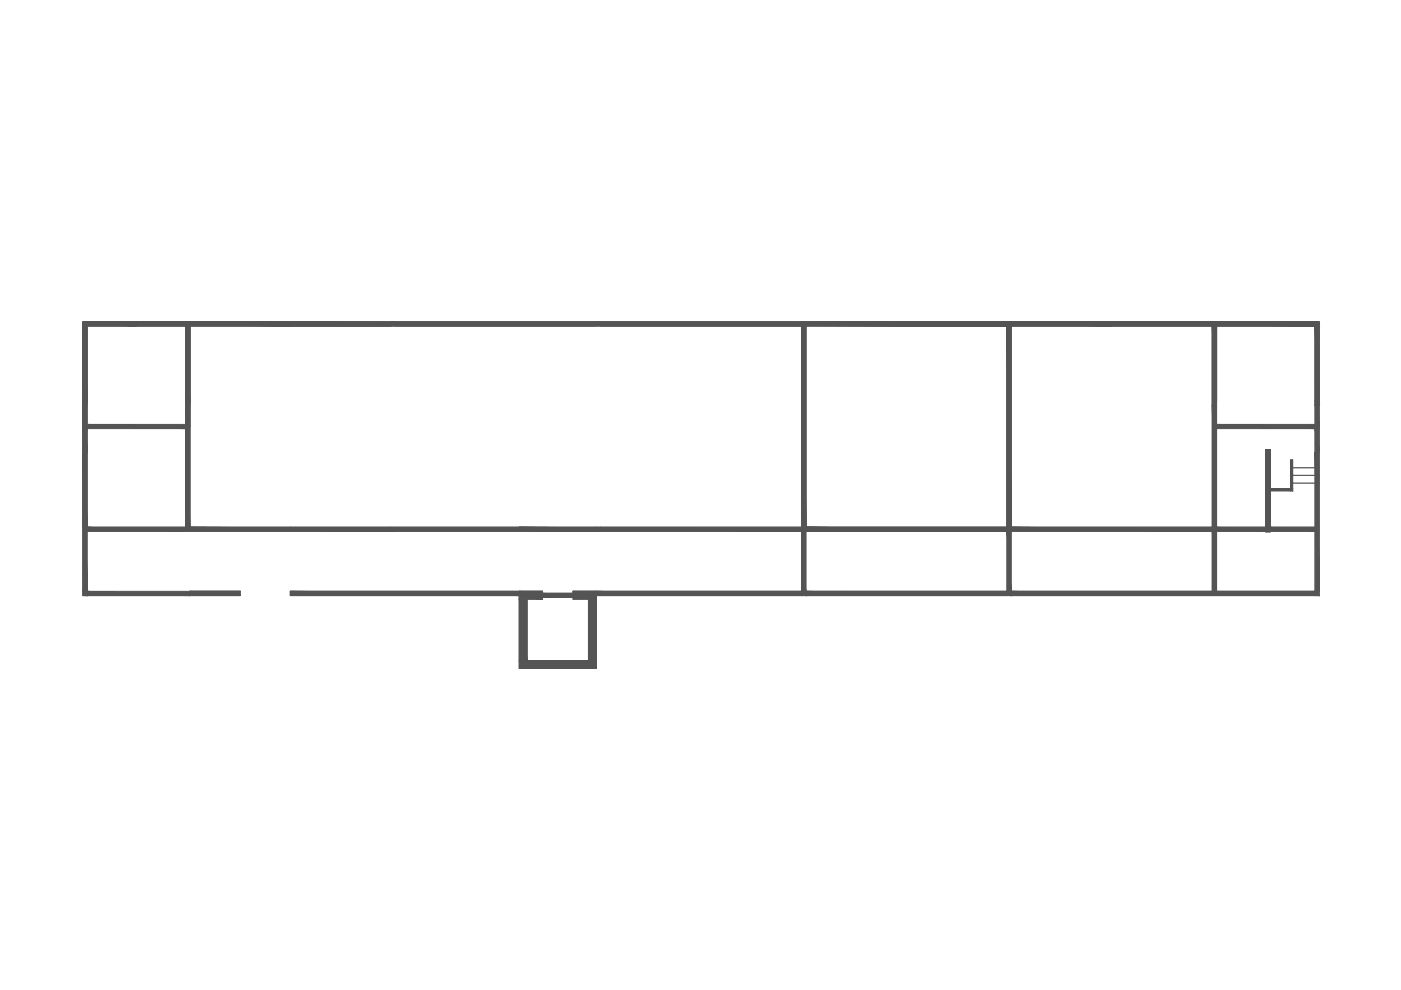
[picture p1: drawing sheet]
<svg xmlns="http://www.w3.org/2000/svg" width="297mm" height="210mm" viewBox="0 0 297 210" stroke-linecap="round" stroke-linejoin="round" font-family="sans-serif">
<!-- layer: hatches -->
<g fill="none" stroke="#545454" stroke-width=".25">
<path d="M17.6 68.2v58.1h22.6h-.8M18.4 69.1v56.3M39.4 69.1v43.5h44.4M39.4 68.2h218.5M39.8 68.7h-21.8v16.8M39.8 69.1v43.1M40.2 69.1v42.7h-22.6M61.6 69.1h109.2M82.9 69.1h-42.7v42.7h129.8v-42.7h-42.7M170 69.1v42.7M170.8 69.1h42.7v42.7h-42.7zM170.8 69.1v42.7"/>
<path d="M213.5 69.1v42.7M213.9 68.7h65.4v56.7M213.9 69.1h64.9v56.3M213.9 68.2h65.8v58.1h-.9v-.9h.9h-158.2M213.9 69.1v43.1h-43.5v-43.1v43.1h-43.5M213.9 69.1v43.1v-43.1M213.9 69.1v43.1h43.6v-43.1v16.4M213.9 68.2v.9v-.9M214.4 69.1h42.6v42.7h-42.6zM214.4 69.1v42.7M257 68.2h22.7v17.8M257 69.1v16.9"/>
<path d="M257.9 69.1v43.5h-44M17.6 86v-17.8h22.6h-22.6v58.1h.8v-.9h-.8M18.4 85.1v-16h21v16M257.9 85.1v-16h20.9v16M268.3 95.3h1v17.5h-1zM269.3 95.9v16.3M274.1 99.2h5.6M279.3 85.5v-16.8h-261.3v56.7M17.6 112.6h21.8M39.4 112.2h87.5M61.6 111.8v.8M82.9 112.6h131"/>
<path d="M83.3 112.2v.4M110.1 111.8v.8M126.9 112.2v.4M170 112.6v13.7M170.4 112.2v.4M170.8 112.6v13.7M213.9 112.6v-.4v.4M257 111.8v14.5M257.5 104v1.7M257.9 111.8h21.8M269.3 104h4.8v-6.5h-.5v6.5M269.3 103.6h4.8"/>
<path d="M274.1 102.4h5.6M274.1 100.8h5.6M279.7 112.6h-21.8v13.7M39.8 125.8h.1M40.2 125.4h10.7v.9h-10.7zM40.2 125.4h10.7M115 125.4h-4.9v16.3h16.3v-16.3h-4.9M115 125.4v1.6h-3.3v13.1h13.1v-13.1h-3.3v-1.6M115 125.8h6.5v.8h-6.5v-.4h6.5v.4h-6.5zM115 125.4h-53.4v.9h53.4M121.5 126.3h158.2M126.4 125.4v5.1"/>
<path d="M213.5 126.3v-13.7h.9v13.7"/>
</g>
<g fill="#545454" stroke="#545454" stroke-width=".21">
<path d="M213.9 68.2l65.8 .5v-.5zM213.9 68.2l65.8 .5h-65.8z"/>
<path d="M279.3 68.7l.4 .4v-.4zM279.3 68.7l.4 .4h-.4z"/>
<path d="M235.7 68.7l43.6 .4v-.4zM235.7 68.7l43.6 .4h-43.6z"/>
<path d="M213.9 68.7l21.8 .4v-.4zM213.9 68.7l21.8 .4h-21.8z"/>
<path d="M279.3 69.1l.4 16v-16zM279.3 69.1l.4 16h-.4z"/>
<path d="M278.8 69.1l.5 16v-16zM278.8 69.1l.5 16h-.5z"/>
<path d="M279.3 85.1l.4 .4v-.4zM279.3 85.1l.4 .4h-.4z"/>
<path d="M278.8 85.1l.5 .4v-.4zM278.8 85.1l.5 .4h-.5z"/>
<path d="M279.3 85.5l.4 5v-5zM279.3 85.5l.4 5h-.4z"/>
<path d="M278.8 85.5l.5 5v-5zM278.8 85.5l.5 5h-.5z"/>
<path d="M257.9 90l20.9 .5v-.5zM257.9 90l20.9 .5h-20.9z"/>
<path d="M279.3 90.5l.4 .4v-.4zM279.3 90.5l.4 .4h-.4z"/>
<path d="M278.8 90.5l.5 .4v-.4zM278.8 90.5l.5 .4h-.5z"/>
<path d="M257.9 90.5l20.9 .4v-.4zM257.9 90.5l20.9 .4h-20.9z"/>
<path d="M279.3 90.9l.4 5v-5zM279.3 90.9l.4 5h-.4z"/>
<path d="M278.8 90.9l.5 5v-5zM278.8 90.9l.5 5h-.5z"/>
<path d="M18 90.9l.4 5v-5zM18 90.9l.4 5h-.4z"/>
<path d="M17.6 90.9l.4 5v-5zM17.6 90.9l.4 5h-.4z"/>
<path d="M279.3 95.9l.4 29.5v-29.5zM279.3 95.9l.4 29.5h-.4z"/>
<path d="M278.8 95.9l.5 29.5v-29.5zM278.8 95.9l.5 29.5h-.5z"/>
<path d="M18 95.9l.4 29.5v-29.5zM18 95.9l.4 29.5h-.4z"/>
<path d="M17.6 95.9l.4 29.5v-29.5zM17.6 95.9l.4 29.5h-.4z"/>
<path d="M213.5 69.1l.4 42.7v-42.7zM213.5 69.1l.4 42.7h-.4z"/>
<path d="M170.4 69.1l.4 42.7v-42.7zM170.4 69.1l.4 42.7h-.4z"/>
<path d="M170.4 111.8l43.5 .4v-.4zM170.4 111.8l43.5 .4h-43.5z"/>
<path d="M257 69.1l.5 16.9v-16.9zM257 69.1l.5 16.9h-.5z"/>
<path d="M257 86l.5 25.8v-25.8zM257 86l.5 25.8h-.5z"/>
<path d="M213.9 69.1l.5 42.7v-42.7zM213.9 69.1l.5 42.7h-.5z"/>
<path d="M213.9 111.8l43.6 .4v-.4zM213.9 111.8l43.6 .4h-43.6z"/>
<path d="M39.4 69.1l.4 16v-16zM39.4 69.1l.4 16h-.4z"/>
<path d="M39.4 85.1l.4 27.1v-27.1zM39.4 85.1l.4 27.1h-.4z"/>
<path d="M257.5 69.1l.4 43.1v-43.1zM257.5 69.1l.4 43.1h-.4z"/>
<path d="M278.8 125.4l.9 .9v-.9zM278.8 125.4l.9 .9h-.9z"/>
<path d="M257 125.4l21.8 .9v-.9zM257 125.4l21.8 .9h-21.8z"/>
<path d="M269.3 111.8l9.5 .8v-.8zM269.3 111.8l9.5 .8h-9.5z"/>
<path d="M257.9 111.8l10.4 .8v-.8zM257.9 111.8l10.4 .8h-10.4z"/>
<path d="M257 112.6l.9 12.8v-12.8zM257 112.6l.9 12.8h-.9z"/>
<path d="M213.5 112.6l.9 12.8v-12.8zM213.5 112.6l.9 12.8h-.9z"/>
<path d="M170 112.6l.8 12.8v-12.8zM170 112.6l.8 12.8h-.8z"/>
<path d="M214.4 125.4l42.6 .9v-.9zM214.4 125.4l42.6 .9h-42.6z"/>
<path d="M213.5 125.4l.9 .9v-.9zM213.5 125.4l.9 .9h-.9z"/>
<path d="M170.8 125.4l42.7 .9v-.9zM170.8 125.4l42.7 .9h-42.7z"/>
<path d="M170 125.4l.8 .9v-.9zM170 125.4l.8 .9h-.8z"/>
<path d="M18 68.7l10.9 .4v-.4zM18 68.7l10.9 .4h-10.9z"/>
<path d="M18 69.1l.4 16.4v-16.4zM18 69.1l.4 16.4h-.4z"/>
<path d="M17.6 68.7l.4 16.8v-16.8zM17.6 68.7l.4 16.8h-.4z"/>
<path d="M18 85.5l.4 .5v-.5zM18 85.5l.4 .5h-.4z"/>
<path d="M17.6 85.5l.4 .5v-.5zM17.6 85.5l.4 .5h-.4z"/>
<path d="M18 86l.4 5.3v-5.3zM18 86l.4 5.3h-.4z"/>
<path d="M17.6 86l.4 5.3v-5.3zM17.6 86l.4 5.3h-.4z"/>
<path d="M18.4 90l21 .5v-.5zM18.4 90l21 .5h-21z"/>
<path d="M18.4 90.5l21 .4v-.4zM18.4 90.5l21 .4h-21z"/>
<path d="M18.4 111.8l21 .8v-.8zM18.4 111.8l21 .8h-21z"/>
<path d="M18 68.7l195.9 .4v-.4zM18 68.7l195.9 .4h-195.9z"/>
<path d="M39.4 69.1l.8 16v-16zM39.4 69.1l.8 16h-.8z"/>
<path d="M18 69.1l.4 16.4v-16.4zM18 69.1l.4 16.4h-.4z"/>
<path d="M18 85.5l.4 10.4v-10.4zM18 85.5l.4 10.4h-.4z"/>
<path d="M213.5 69.1l.4 42.7v-42.7zM213.5 69.1l.4 42.7h-.4z"/>
<path d="M170.4 69.1l.4 42.7v-42.7zM170.4 69.1l.4 42.7h-.4z"/>
<path d="M39.4 85.1l.8 26.7v-26.7zM39.4 85.1l.8 26.7h-.8z"/>
<path d="M18 95.9l.4 15.9v-15.9zM18 95.9l.4 15.9h-.4z"/>
<path d="M170.4 111.8l43.5 .4v-.4zM170.4 111.8l43.5 .4h-43.5z"/>
<path d="M18.4 125.4l21.8 .9v-.9zM18.4 125.4l21.8 .9h-21.8z"/>
<path d="M17.6 125.4l.8 .9v-.9zM17.6 125.4l.8 .9h-.8z"/>
<path d="M110.1 125.4l4.9 .4v-.4zM110.1 125.4l4.9 .4h-4.9z"/>
<path d="M61.6 125.4l48.5 .4v-.4zM61.6 125.4l48.5 .4h-48.5z"/>
<path d="M121.5 125.4l4.9 .8v-.8zM121.5 125.4l4.9 .8h-4.9z"/>
<path d="M115 125.8l6.5 .4v-.4zM115 125.8l6.5 .4h-6.5z"/>
<path d="M110.1 125.8l4.9 .4v-.4zM110.1 125.8l4.9 .4h-4.9z"/>
<path d="M61.6 125.8l48.5 .4v-.4zM61.6 125.8l48.5 .4h-48.5z"/>
<path d="M126.4 125.4l43.6 .9v-.9zM126.4 125.4l43.6 .9h-43.6z"/>
<path d="M121.5 126.2l4.9 .1zM121.5 126.2l4.9 .1z"/>
<path d="M115 126.2l6.5 .1zM115 126.2l6.5 .1z"/>
<path d="M110.1 126.2l4.9 .1zM110.1 126.2l4.9 .1z"/>
<path d="M61.6 126.2l48.5 .1zM61.6 126.2l48.5 .1z"/>
<path d="M121.5 126.3l4.9 .3v-.3zM121.5 126.3l4.9 .3h-4.9z"/>
<path d="M115 126.3l6.5 .3v-.3zM115 126.3l6.5 .3h-6.5z"/>
<path d="M110.1 126.3l4.9 .3v-.3zM110.1 126.3l4.9 .3h-4.9z"/>
<path d="M121.5 126.6l4.9 .4v-.4zM121.5 126.6l4.9 .4h-4.9z"/>
<path d="M110.1 126.6l4.9 .4v-.4zM110.1 126.6l4.9 .4h-4.9z"/>
<path d="M124.8 127l1.6 13.1v-13.1zM124.8 127l1.6 13.1h-1.6z"/>
<path d="M110.1 127l1.6 13.1v-13.1zM110.1 127l1.6 13.1h-1.6z"/>
<path d="M110.1 140.1l16.3 1.6v-1.6zM110.1 140.1l16.3 1.6h-16.3z"/>
<path d="M17.6 68.2l196.3 .5v-.5zM17.6 68.2l196.3 .5h-196.3z"/>
<path d="M17.6 68.7l.4 17.3v-17.3zM17.6 68.7l.4 17.3h-.4z"/>
<path d="M17.6 86l.4 25.8v-25.8zM17.6 86l.4 25.8h-.4z"/>
<path d="M39.8 111.8l70.3 .4v-.4zM39.8 111.8l70.3 .4h-70.3z"/>
<path d="M28.9 68.7l32.7 .4v-.4zM28.9 68.7l32.7 .4h-32.7z"/>
<path d="M39.4 69.1l.8 16v-16zM39.4 69.1l.8 16h-.8z"/>
<path d="M39.4 85.1l.8 5.4v-5.4zM39.4 85.1l.8 5.4h-.8z"/>
<path d="M39.4 112.2l43.9 .4v-.4zM39.4 112.2l43.9 .4h-43.9z"/>
<path d="M83.3 112.2l43.6 .4v-.4zM83.3 112.2l43.6 .4h-43.6z"/>
<path d="M170 69.1l.4 42.7v-42.7zM170 69.1l.4 42.7h-.4z"/>
<path d="M110.1 111.8l60.3 .4v-.4zM110.1 111.8l60.3 .4h-60.3z"/>
<path d="M170.4 112.2l43.5 .4v-.4zM170.4 112.2l43.5 .4h-43.5z"/>
<path d="M213.9 112.2l44 .4v-.4zM213.9 112.2l44 .4h-44z"/>
<path d="M126.9 112.2l43.5 .4v-.4zM126.9 112.2l43.5 .4h-43.5z"/>
<path d="M268.3 95.3l1 17.5v-17.5zM268.3 95.3l1 17.5h-1z"/>
<path d="M273.6 97.5l.5 6.1v-6.1zM273.6 97.5l.5 6.1h-.5z"/>
<path d="M273.6 103.6l.5 .4v-.4zM273.6 103.6l.5 .4h-.5z"/>
<path d="M269.3 103.6l4.3 .4v-.4zM269.3 103.6l4.3 .4h-4.3z"/>
<path d="M40.2 125.4l10.7 .9v-.9zM40.2 125.4l10.7 .9h-10.7z"/>
</g>
</svg>
